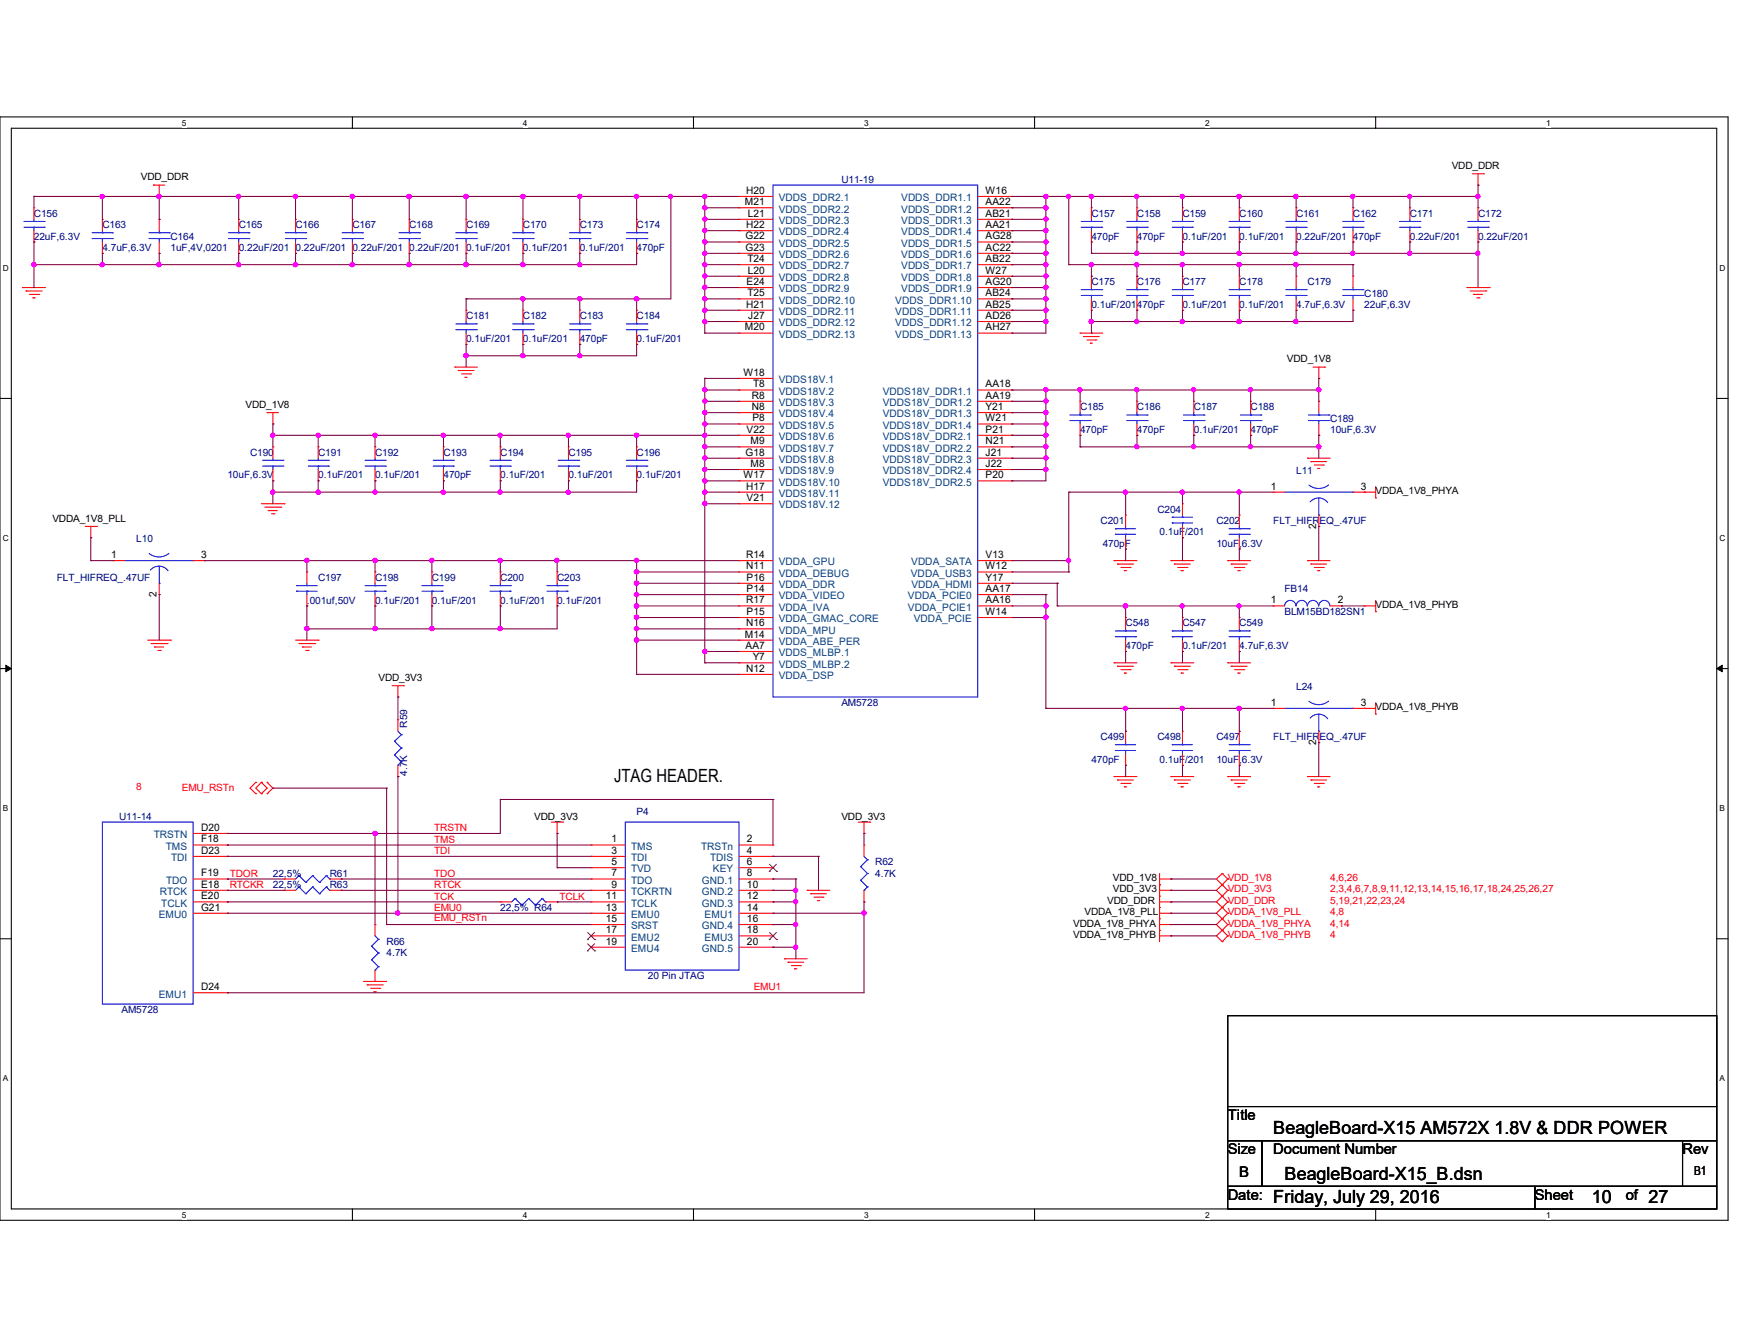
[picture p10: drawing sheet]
<svg xmlns="http://www.w3.org/2000/svg" width="279mm" height="216mm" viewBox="0 0 279 216" stroke-linecap="round" stroke-linejoin="round" font-family="sans-serif">
<defs><g id="words">
<g font-size="2.9">
<text x="98.8" y="125.8">JTAG HEADER.</text>
<text x="204.8" y="182.3">BeagleBoard-X15 AM572X 1.8V &amp; DDR POWER</text>
<text x="206.6" y="189.7">BeagleBoard-X15_B.dsn</text>
<text x="204.8" y="193.3">Friday, July 29, 2016</text>
<text x="256" y="193.3">10</text>
<text x="265.2" y="193.3">27</text>
</g>
<g font-size="2.4">
<text x="197.5" y="180.1">Title</text>
<text x="197.5" y="185.6">Size</text>
<text x="204.8" y="185.6">Document Number</text>
<text x="270.6" y="185.6">Rev</text>
<text x="199.3" y="189.2">B</text>
<text x="197.5" y="192.9">Date:</text>
<text x="246.9" y="192.9">Sheet</text>
<text x="261.5" y="192.9">of</text>
</g>
<text font-size="2" x="272.5" y="188.9">B1</text>
<g font-size="1.7">
<text x="119.8" y="33">M21</text>
<text x="120" y="31.2">H20</text>
<text x="120.3" y="34.8">L21</text>
<text x="158.5" y="31.2">W16</text>
<text x="158.5" y="34.8">AB21</text>
<text x="158.5" y="33">AA22</text>
<text x="119.9" y="38.5">G22</text>
<text x="119.9" y="40.3">G23</text>
<text x="120" y="36.7">H22</text>
<text x="158.5" y="36.7">AA21</text>
<text x="158.5" y="40.3">AC22</text>
<text x="158.5" y="38.5">AG28</text>
<text x="120.1" y="45.8">E24</text>
<text x="120.2" y="42.1">T24</text>
<text x="120.2" y="47.6">T25</text>
<text x="120.3" y="44">L20</text>
<text x="158.5" y="42.1">AB22</text>
<text x="158.5" y="45.8">AG20</text>
<text x="158.5" y="47.6">AB24</text>
<text x="158.5" y="44">W27</text>
<text x="119.8" y="53.1">M20</text>
<text x="120" y="49.4">H21</text>
<text x="120.4" y="51.3">J27</text>
<text x="158.5" y="49.4">AB25</text>
<text x="158.5" y="51.3">AD26</text>
<text x="158.5" y="53.1">AH27</text>
<text x="119.6" y="60.4">W18</text>
<text x="120.9" y="64.1">R8</text>
<text x="120.9" y="65.9">N8</text>
<text x="121.2" y="62.3">T8</text>
<text x="158.5" y="62.3">AA18</text>
<text x="158.5" y="64.1">AA19</text>
<text x="158.5" y="65.9">Y21</text>
<text x="120.1" y="69.6">V22</text>
<text x="120.7" y="71.4">M9</text>
<text x="121" y="67.7">P8</text>
<text x="158.5" y="67.7">W21</text>
<text x="158.5" y="69.6">P21</text>
<text x="158.5" y="71.4">N21</text>
<text x="119.6" y="76.9">W17</text>
<text x="119.9" y="73.2">G18</text>
<text x="120.7" y="75.1">M8</text>
<text x="158.5" y="73.2">J21</text>
<text x="158.5" y="75.1">J22</text>
<text x="158.5" y="76.9">P20</text>
<text x="120" y="78.7">H17</text>
<text x="120.1" y="80.6">V21</text>
<text x="204.4" y="78.7">1</text>
<text x="218.9" y="78.7">3</text>
<text x="17.9" y="89.7">1</text>
<text x="32.3" y="89.7">3</text>
<text x="120" y="89.7">R14</text>
<text x="158.5" y="89.7">V13</text>
<text x="211.7" y="85" transform="rotate(-90 211.7 85)">2</text>
<text x="25.2" y="95.9" transform="rotate(-90 25.2 95.9)">2</text>
<text x="120" y="91.5">N11</text>
<text x="120.1" y="93.3">P16</text>
<text x="120.1" y="95.2">P14</text>
<text x="158.5" y="91.5">W12</text>
<text x="158.5" y="93.3">Y17</text>
<text x="158.5" y="95.2">AA17</text>
<text x="120" y="97">R17</text>
<text x="120" y="100.7">N16</text>
<text x="120.1" y="98.8">P15</text>
<text x="158.5" y="97">AA16</text>
<text x="158.5" y="98.8">W14</text>
<text x="204.4" y="97">1</text>
<text x="215.2" y="97">2</text>
<text x="119.8" y="102.5">M14</text>
<text x="119.9" y="104.3">AA7</text>
<text x="120" y="108">N12</text>
<text x="121.1" y="106.1">Y7</text>
<text x="204.4" y="113.5">1</text>
<text x="218.9" y="113.5">3</text>
<text x="211.7" y="119.7" transform="rotate(-90 211.7 119.7)">2</text>
<text x="32.3" y="137.2">D23</text>
<text x="32.3" y="133.6">D20</text>
<text x="32.3" y="135.4">F18</text>
<text x="98.4" y="137.2">3</text>
<text x="98.4" y="135.4">1</text>
<text x="120.1" y="137.2">4</text>
<text x="120.1" y="135.4">2</text>
<text x="32.3" y="142.7">E18</text>
<text x="32.3" y="140.9">F19</text>
<text x="98.4" y="140.9">7</text>
<text x="98.4" y="139.1">5</text>
<text x="98.4" y="142.7">9</text>
<text x="120.1" y="140.9">8</text>
<text x="120.1" y="142.7">10</text>
<text x="120.1" y="139.1">6</text>
<text x="32.3" y="146.4">G21</text>
<text x="32.3" y="144.6">E20</text>
<text x="97.4" y="148.2">15</text>
<text x="97.4" y="146.4">13</text>
<text x="97.4" y="144.6">11</text>
<text x="120.1" y="144.6">12</text>
<text x="120.1" y="148.2">16</text>
<text x="120.1" y="146.4">14</text>
<text x="97.4" y="150">17</text>
<text x="97.4" y="151.8">19</text>
<text x="120.1" y="151.8">20</text>
<text x="120.1" y="150">18</text>
<text x="32.3" y="159.2">D24</text>
</g>
<g font-size="1.7" fill="#004080">
<text x="125.3" y="32.3">VDDS_DDR2.1</text>
<text x="125.3" y="34.2">VDDS_DDR2.2</text>
<text x="144.9" y="32.3">VDDS_DDR1.1</text>
<text x="144.9" y="34.2">VDDS_DDR1.2</text>
<text x="125.3" y="36">VDDS_DDR2.3</text>
<text x="125.3" y="37.8">VDDS_DDR2.4</text>
<text x="125.3" y="39.7">VDDS_DDR2.5</text>
<text x="125.3" y="41.5">VDDS_DDR2.6</text>
<text x="144.9" y="36">VDDS_DDR1.3</text>
<text x="144.9" y="37.8">VDDS_DDR1.4</text>
<text x="144.9" y="41.5">VDDS_DDR1.6</text>
<text x="144.9" y="39.7">VDDS_DDR1.5</text>
<text x="125.3" y="43.3">VDDS_DDR2.7</text>
<text x="125.3" y="47">VDDS_DDR2.9</text>
<text x="125.3" y="45.2">VDDS_DDR2.8</text>
<text x="144.9" y="43.3">VDDS_DDR1.7</text>
<text x="144.9" y="47">VDDS_DDR1.9</text>
<text x="144.9" y="45.2">VDDS_DDR1.8</text>
<text x="125.3" y="48.8">VDDS_DDR2.10</text>
<text x="125.3" y="52.5">VDDS_DDR2.12</text>
<text x="125.3" y="50.6">VDDS_DDR2.11</text>
<text x="144" y="48.8">VDDS_DDR1.10</text>
<text x="144" y="50.6">VDDS_DDR1.11</text>
<text x="144" y="52.5">VDDS_DDR1.12</text>
<text x="125.3" y="54.3">VDDS_DDR2.13</text>
<text x="144" y="54.3">VDDS_DDR1.13</text>
<text x="125.3" y="61.6">VDDS18V.1</text>
<text x="125.3" y="63.5">VDDS18V.2</text>
<text x="125.3" y="65.3">VDDS18V.3</text>
<text x="142" y="63.5">VDDS18V_DDR1.1</text>
<text x="142" y="65.3">VDDS18V_DDR1.2</text>
<text x="125.3" y="67.1">VDDS18V.4</text>
<text x="125.3" y="68.9">VDDS18V.5</text>
<text x="125.3" y="70.7">VDDS18V.6</text>
<text x="142" y="67.1">VDDS18V_DDR1.3</text>
<text x="142" y="68.9">VDDS18V_DDR1.4</text>
<text x="142" y="70.7">VDDS18V_DDR2.1</text>
<text x="125.3" y="72.6">VDDS18V.7</text>
<text x="125.3" y="74.4">VDDS18V.8</text>
<text x="125.3" y="76.2">VDDS18V.9</text>
<text x="142" y="72.6">VDDS18V_DDR2.2</text>
<text x="142" y="74.4">VDDS18V_DDR2.3</text>
<text x="142" y="76.2">VDDS18V_DDR2.4</text>
<text x="125.3" y="78.1">VDDS18V.10</text>
<text x="125.3" y="79.9">VDDS18V.11</text>
<text x="125.3" y="81.7">VDDS18V.12</text>
<text x="142" y="78.1">VDDS18V_DDR2.5</text>
<text x="125.3" y="90.9">VDDA_GPU</text>
<text x="125.3" y="92.7">VDDA_DEBUG</text>
<text x="125.3" y="94.5">VDDA_DDR</text>
<text x="146.5" y="92.7">VDDA_USB3</text>
<text x="146.6" y="90.9">VDDA_SATA</text>
<text x="146.6" y="94.5">VDDA_HDMI</text>
<text x="125.3" y="96.4">VDDA_VIDEO</text>
<text x="125.3" y="98.2">VDDA_IVA</text>
<text x="125.3" y="100">VDDA_GMAC_CORE</text>
<text x="125.3" y="101.9">VDDA_MPU</text>
<text x="146" y="96.4">VDDA_PCIE0</text>
<text x="146" y="98.2">VDDA_PCIE1</text>
<text x="147" y="100">VDDA_PCIE</text>
<text x="125.3" y="103.7">VDDA_ABE_PER</text>
<text x="125.3" y="105.5">VDDS_MLBP.1</text>
<text x="125.3" y="107.3">VDDS_MLBP.2</text>
<text x="125.3" y="109.2">VDDA_DSP</text>
<text x="24.7" y="134.7">TRSTN</text>
<text x="26.7" y="136.6">TMS</text>
<text x="101.5" y="136.6">TMS</text>
<text x="112.8" y="136.6">TRSTn</text>
<text x="25.7" y="143.9">RTCK</text>
<text x="26.7" y="142.1">TDO</text>
<text x="27.5" y="138.4">TDI</text>
<text x="101.5" y="142.1">TDO</text>
<text x="101.5" y="138.4">TDI</text>
<text x="101.5" y="140.3">TVD</text>
<text x="101.5" y="143.9">TCKRTN</text>
<text x="112.9" y="142.1">GND.1</text>
<text x="112.9" y="143.9">GND.2</text>
<text x="114.2" y="138.4">TDIS</text>
<text x="114.7" y="140.3">KEY</text>
<text x="25.5" y="147.6">EMU0</text>
<text x="25.9" y="145.8">TCLK</text>
<text x="101.5" y="149.4">SRST</text>
<text x="101.5" y="147.6">EMU0</text>
<text x="101.5" y="145.8">TCLK</text>
<text x="112.9" y="145.8">GND.3</text>
<text x="112.9" y="149.4">GND.4</text>
<text x="113.3" y="147.6">EMU1</text>
<text x="101.5" y="151.2">EMU2</text>
<text x="101.5" y="153">EMU4</text>
<text x="112.9" y="153">GND.5</text>
<text x="113.3" y="151.2">EMU3</text>
<text x="25.5" y="160.4">EMU1</text>
</g>
<g font-size="1.6">
<text x="22.6" y="29">VDD_DDR</text>
<text x="233.5" y="27.2">VDD_DDR</text>
<text x="207" y="58.3">VDD_1V8</text>
<text x="39.5" y="65.6">VDD_1V8</text>
<text x="8.4" y="83.9">VDDA_1V8_PLL</text>
<text x="221.3" y="79.5">VDDA_1V8_PHYA</text>
<text x="221.3" y="97.7">VDDA_1V8_PHYB</text>
<text x="60.9" y="109.5">VDD_3V3</text>
<text x="221.3" y="114.2">VDDA_1V8_PHYB</text>
<text x="85.9" y="131.8">VDD_3V3</text>
<text x="135.3" y="131.8">VDD_3V3</text>
<text x="179" y="141.6">VDD_1V8</text>
<text x="179" y="143.5">VDD_3V3</text>
<text x="172.6" y="149">VDDA_1V8_PHYA</text>
<text x="174.5" y="147.2">VDDA_1V8_PLL</text>
<text x="178.1" y="145.3">VDD_DDR</text>
<text x="172.6" y="150.8">VDDA_1V8_PHYB</text>
</g>
<g font-size="1.6" fill="#000080">
<text x="135.3" y="29.4">U11-19</text>
<text x="5.5" y="34.8">C156</text>
<text x="175.6" y="34.8">C157</text>
<text x="182.9" y="34.8">C158</text>
<text x="190.2" y="34.8">C159</text>
<text x="199.3" y="34.8">C160</text>
<text x="208.5" y="34.8">C161</text>
<text x="217.6" y="34.8">C162</text>
<text x="226.8" y="34.8">C171</text>
<text x="237.7" y="34.8">C172</text>
<text x="5.5" y="38.5">22uF,6.3V</text>
<text x="16.5" y="36.7">C163</text>
<text x="16.5" y="40.3">4.7uF,6.3V</text>
<text x="27.4" y="38.5">C164</text>
<text x="27.4" y="40.3">1uF,4V,0201</text>
<text x="38.4" y="36.7">C165</text>
<text x="38.4" y="40.3">0.22uF/201</text>
<text x="47.5" y="36.7">C166</text>
<text x="47.5" y="40.3">0.22uF/201</text>
<text x="56.7" y="36.7">C167</text>
<text x="56.7" y="40.3">0.22uF/201</text>
<text x="65.8" y="36.7">C168</text>
<text x="65.8" y="40.3">0.22uF/201</text>
<text x="75" y="36.7">C169</text>
<text x="75" y="40.3">0.1uF/201</text>
<text x="84.1" y="36.7">C170</text>
<text x="84.1" y="40.3">0.1uF/201</text>
<text x="93.3" y="36.7">C173</text>
<text x="93.3" y="40.3">0.1uF/201</text>
<text x="102.4" y="36.7">C174</text>
<text x="102.4" y="40.3">470pF</text>
<text x="175.6" y="38.5">470pF</text>
<text x="182.9" y="38.5">470pF</text>
<text x="190.2" y="38.5">0.1uF/201</text>
<text x="199.3" y="38.5">0.1uF/201</text>
<text x="208.5" y="38.5">0.22uF/201</text>
<text x="217.6" y="38.5">470pF</text>
<text x="226.8" y="38.5">0.22uF/201</text>
<text x="237.7" y="38.5">0.22uF/201</text>
<text x="175.6" y="45.8">C175</text>
<text x="182.9" y="45.8">C176</text>
<text x="190.2" y="45.8">C177</text>
<text x="199.3" y="45.8">C178</text>
<text x="210.3" y="45.8">C179</text>
<text x="219.5" y="47.7">C180</text>
<text x="75" y="51.3">C181</text>
<text x="84.1" y="51.3">C182</text>
<text x="93.3" y="51.3">C183</text>
<text x="102.4" y="51.3">C184</text>
<text x="175.6" y="49.5">0.1uF/201470pF</text>
<text x="190.2" y="49.5">0.1uF/201</text>
<text x="199.3" y="49.5">0.1uF/201</text>
<text x="208.5" y="49.5">4.7uF,6.3V</text>
<text x="219.5" y="49.5">22uF,6.3V</text>
<text x="75" y="55">0.1uF/201</text>
<text x="84.1" y="55">0.1uF/201</text>
<text x="93.3" y="55">470pF</text>
<text x="102.4" y="55">0.1uF/201</text>
<text x="173.7" y="66">C185</text>
<text x="182.9" y="66">C186</text>
<text x="192" y="66">C187</text>
<text x="201.2" y="66">C188</text>
<text x="173.7" y="69.6">470pF</text>
<text x="182.9" y="69.6">470pF</text>
<text x="192" y="69.6">0.1uF/201</text>
<text x="201.2" y="69.6">470pF</text>
<text x="213.9" y="67.8">C189</text>
<text x="213.9" y="69.6">10uF,6.3V</text>
<text x="36.6" y="76.9">10uF,6.3V</text>
<text x="40.2" y="73.3">C190</text>
<text x="51.2" y="73.3">C191</text>
<text x="51.2" y="76.9">0.1uF/201</text>
<text x="60.3" y="73.3">C192</text>
<text x="60.3" y="76.9">0.1uF/201</text>
<text x="71.3" y="73.3">C193</text>
<text x="71.3" y="76.9">470pF</text>
<text x="80.5" y="73.3">C194</text>
<text x="80.5" y="76.9">0.1uF/201</text>
<text x="91.4" y="73.3">C195</text>
<text x="91.4" y="76.9">0.1uF/201</text>
<text x="102.4" y="73.3">C196</text>
<text x="102.4" y="76.9">0.1uF/201</text>
<text x="208.5" y="76.2">L11</text>
<text x="186.2" y="82.4">C204</text>
<text x="21.9" y="87.2">L10</text>
<text x="177" y="84.2">C201</text>
<text x="177.4" y="87.9">470pF</text>
<text x="186.5" y="86.1">0.1uF/201</text>
<text x="195.7" y="84.2">C202</text>
<text x="195.7" y="87.9">10uF,6.3V</text>
<text x="204.8" y="84.2">FLT_HIFREQ_.47UF</text>
<text x="9.1" y="93.4">FLT_HIFREQ_.47UF</text>
<text x="51.2" y="93.4">C197</text>
<text x="60.3" y="93.4">C198</text>
<text x="69.5" y="93.4">C199</text>
<text x="80.5" y="93.4">C200</text>
<text x="89.6" y="93.4">C203</text>
<text x="206.6" y="95.2">FB14</text>
<text x="49.4" y="97">.001uf,50V</text>
<text x="60.3" y="97">0.1uF/201</text>
<text x="69.5" y="97">0.1uF/201</text>
<text x="80.5" y="97">0.1uF/201</text>
<text x="89.6" y="97">0.1uF/201</text>
<text x="181.1" y="100.7">C548</text>
<text x="190.2" y="100.7">C547</text>
<text x="199.3" y="100.7">C549</text>
<text x="206.6" y="98.8">BLM15BD182SN1</text>
<text x="181.1" y="104.4">470pF</text>
<text x="190.2" y="104.4">0.1uF/201</text>
<text x="199.3" y="104.4">4.7uF,6.3V</text>
<text x="135.3" y="113.5">AM5728</text>
<text x="208.5" y="111">L24</text>
<text x="65.5" y="117" transform="rotate(-90 65.5 117)">R59</text>
<text x="177" y="119">C499</text>
<text x="186.2" y="119">C498</text>
<text x="195.7" y="119">C497</text>
<text x="204.8" y="119">FLT_HIFREQ_.47UF</text>
<text x="65.5" y="124.7" transform="rotate(-90 65.5 124.7)">4.7K</text>
<text x="175.6" y="122.6">470pF</text>
<text x="186.5" y="122.6">0.1uF/201</text>
<text x="195.7" y="122.6">10uF,6.3V</text>
<text x="19.2" y="131.8">U11-14</text>
<text x="102.4" y="131.1">P4</text>
<text x="43.9" y="140.9">22,5%</text>
<text x="43.9" y="142.8">22,5%</text>
<text x="53" y="140.9">R61</text>
<text x="53" y="142.8">R63</text>
<text x="140.8" y="139.1">R62</text>
<text x="140.8" y="140.9">4.7K</text>
<text x="80.5" y="146.4">22,5% R64</text>
<text x="62.2" y="151.9">R66</text>
<text x="62.2" y="153.7">4.7K</text>
<text x="104.2" y="157.4">20 Pin JTAG</text>
<text x="19.6" y="162.9">AM5728</text>
</g>
<g font-size="1.6" fill="#f00">
<text x="21.9" y="127">8</text>
<text x="29.3" y="127.2">EMU_RSTn</text>
<text x="69.8" y="135.5">TMS</text>
<text x="69.8" y="137.3">TDI</text>
<text x="69.8" y="133.6">TRSTN</text>
<text x="37" y="140.9">TDOR</text>
<text x="37" y="142.8">RTCKR</text>
<text x="69.8" y="142.8">RTCK</text>
<text x="69.8" y="140.9">TDO</text>
<text x="197.5" y="141.6">VDD_1V8</text>
<text x="197.5" y="143.5">VDD_3V3</text>
<text x="213.9" y="141.6">4,6,26</text>
<text x="213.9" y="143.5">2,3,4,6,7,8,9,11,12,13,14,15,16,17,18,24,25,26,27</text>
<text x="69.8" y="146.4">EMU0</text>
<text x="69.8" y="144.6">TCK</text>
<text x="69.8" y="148">EMU_RSTn</text>
<text x="90" y="144.6">TCLK</text>
<text x="197.5" y="145.3">VDD_DDR</text>
<text x="197.5" y="147.2">VDDA_1V8_PLL</text>
<text x="197.5" y="149">VDDA_1V8_PHYA</text>
<text x="213.9" y="145.3">5,19,21,22,23,24</text>
<text x="213.9" y="147.2">4,8</text>
<text x="213.9" y="149">4,14</text>
<text x="197.5" y="150.8">VDDA_1V8_PHYB</text>
<text x="213.9" y="150.8">4</text>
<text x="121.2" y="159.2">EMU1</text>
</g>
<g font-size="1.3">
<text x="29.3" y="20.2">5</text>
<text x="84.1" y="20.2">4</text>
<text x="139" y="20.2">3</text>
<text x="193.8" y="20.2">2</text>
<text x="248.7" y="20.2">1</text>
<text x=".5" y="43.5">D</text>
<text x="276.6" y="43.5">D</text>
<text x=".5" y="87">C</text>
<text x="276.6" y="87">C</text>
<text x=".5" y="130.4">B</text>
<text x="276.6" y="130.4">B</text>
<text x=".5" y="173.8">A</text>
<text x="276.6" y="173.8">A</text>
<text x="29.3" y="195.7">5</text>
<text x="84.1" y="195.7">4</text>
<text x="139" y="195.7">3</text>
<text x="193.8" y="195.7">2</text>
<text x="248.7" y="195.7">1</text>
</g>
</g></defs>
<path d="M0 18.8h278v177.4h-278zM1.8 20.6h274.3v173.8h-274.3z" fill="none" stroke="#000" stroke-width=".17"/>
<g fill="#fff">
<path d="M29.3 19h.7v1.5h-.7z"/>
<path d="M29.3 194.6h.7v1.4h-.7z"/>
</g>
<path d="M56.7 18.8v1.8M56.7 194.4v1.8" fill="none" stroke="#000" stroke-width=".17"/>
<g fill="#fff">
<path d="M84.1 19h.7v1.5h-.7z"/>
<path d="M84.1 194.6h.7v1.4h-.7z"/>
</g>
<path d="M111.5 18.8v1.8M111.5 194.4v1.8" fill="none" stroke="#000" stroke-width=".17"/>
<g fill="#fff">
<path d="M139 19h.7v1.5h-.7z"/>
<path d="M139 194.6h.7v1.4h-.7z"/>
</g>
<path d="M166.4 18.8v1.8M166.4 194.4v1.8" fill="none" stroke="#000" stroke-width=".17"/>
<g fill="#fff">
<path d="M193.8 19h.8v1.5h-.8z"/>
<path d="M193.8 194.6h.8v1.4h-.8z"/>
</g>
<path d="M221.3 18.8v1.8M221.3 194.4v1.8" fill="none" stroke="#000" stroke-width=".17"/>
<g fill="#fff">
<path d="M248.7 19h.7v1.5h-.7z"/>
<path d="M248.7 194.6h.7v1.4h-.7z"/>
<path d="M.5 42.3h.9v1.5h-.9z"/>
<path d="M276.6 42.3h.9v1.5h-.9z"/>
<path d="M.5 85.8h.9v1.4h-.9z"/>
<path d="M276.6 85.8h.9v1.4h-.9z"/>
</g>
<path d="M0 64.1h1.8M276.1 64.1h1.9" fill="none" stroke="#000" stroke-width=".17"/>
<g fill="#fff">
<path d="M.5 129.2h.8v1.5h-.8z"/>
<path d="M276.6 129.2h.9v1.5h-.9z"/>
</g>
<path d="M0 107.5h1.8M276.1 107.5h1.9" fill="none" stroke="#000" stroke-width=".17"/>
<path d="M.9 106.9l.9 .6-.9 .5zM276.1 107.5l.9-.6v1.1z" fill="#000" stroke="#000" stroke-width=".16"/>
<g fill="#fff">
<path d="M.5 172.6h.8v1.5h-.8z"/>
<path d="M276.6 172.6h.9v1.5h-.9z"/>
</g>
<path d="M0 150.9h1.8M276.1 150.9h1.9M197.5 163.3h78.6v14.6h-78.6zM197.5 177.9h78.6v5.5h-78.6zM197.5 183.4h5.5v7.3h-5.5zM197.5 190.7h49.4v3.7h-49.4zM203 183.4h67.6v7.3h-67.6zM246.9 190.7h29.2v3.7h-29.2zM270.6 183.4h5.5v7.3h-5.5z" fill="none" stroke="#000" stroke-width=".17"/>
<g fill="none" stroke="#f00" stroke-width=".17">
<path d="M5.5 33.4h.1M5.5 38.9h.1M5.5 33.4v1.9M5.5 37.1v1.8M16.5 35.3h.1M16.5 35.3v1.8M16.5 38.9v1.8M24.7 29.8h.1M24.7 29.8h1.8M25.6 31.6h.1M25.6 35.3h.1M25.6 29.8v1.8"/>
<path d="M25.6 35.3v1.8M25.6 38.9v1.8M38.4 35.3h.1M38.4 35.3v1.8M38.4 38.9v1.8M47.5 35.3h.1M47.5 35.3v1.8M47.5 38.9v1.8M56.7 35.3h.1M56.7 35.3v1.8M56.7 38.9v1.8M65.8 35.3h.1"/>
<path d="M65.8 35.3v1.8M65.8 38.9v1.8M75 35.3h.1M75 35.3v1.8M75 38.9v1.8M84.1 35.3h.1M84.1 35.3v1.8M84.1 38.9v1.8M93.3 35.3h.1M93.3 35.3v1.8M93.3 38.9v1.8M102.4 35.3h.1"/>
<path d="M102.4 35.3v1.8M102.4 38.9v1.8M118.9 31.6h.1M118.9 33.4h.1M118.9 35.3h.1M118.9 37.1h.1M118.9 38.9h.1M118.9 31.6h5.4M118.9 33.4h5.4M118.9 35.3h5.4M118.9 37.1h5.4M118.9 38.9h5.4"/>
<path d="M157.3 31.6h5.5M157.3 33.4h5.5M157.3 35.3h5.5M157.3 37.1h5.5M157.3 38.9h5.5M162.8 31.6h.1M162.8 35.3h.1M162.8 37.1h.1M162.8 38.9h.1M162.8 33.4h.1M175.6 33.4h.1M175.6 38.9h.1"/>
<path d="M175.6 33.4v1.9M175.6 37.1v1.8M182.9 33.4h.1M182.9 38.9h.1M182.9 33.4v1.9M182.9 37.1v1.8M190.2 33.4h.1M190.2 38.9h.1M190.2 33.4v1.9M190.2 37.1v1.8M199.3 33.4h.1M199.3 38.9h.1"/>
<path d="M199.3 33.4v1.9M199.3 37.1v1.8M208.5 33.4h.1M208.5 38.9h.1M208.5 33.4v1.9M208.5 37.1v1.8M217.6 33.4h.1M217.6 38.9h.1M217.6 33.4v1.9M217.6 37.1v1.8M226.8 33.4h.1M226.8 38.9h.1"/>
<path d="M226.8 33.4v1.9M226.8 37.1v1.8M236.8 27.9h1.8M237.7 29.8h.1M237.7 33.4h.1M237.7 38.9h.1M237.7 27.9v1.9M237.7 33.4v1.9M237.7 37.1v1.8M238.6 27.9h.1M3.6 46.2h.1M3.6 46.2h3.7"/>
<path d="M4.2 46.8h.1M4.2 46.8h2.6M4.7 47.3h1.5M5.3 47.9h.1M5.3 47.9h.4M6.2 47.3h.1M16.5 40.7h.1M25.6 40.7h.1M38.4 40.7h.1M47.5 40.7h.1M56.7 40.7h.1M65.8 40.7h.1"/>
<path d="M73.2 59h.1M73.2 59h3.6M73.7 59.6h.1M73.7 59.6h2.5M75 49.9h.1M75 55.4h.1M75 40.7h.1M75 49.9v1.8M75 53.6v1.8M84.1 40.7h.1M84.1 49.9h.1M84.1 55.4h.1"/>
<path d="M84.1 49.9v1.8M84.1 53.6v1.8M93.3 49.9h.1M93.3 55.4h.1M93.3 40.7h.1M93.3 49.9v1.8M93.3 53.6v1.8M102.4 49.9h.1M102.4 55.4h.1M102.4 40.7h.1M102.4 49.9v1.8M102.4 53.6v1.8"/>
<path d="M118.9 40.7h.1M118.9 42.5h.1M118.9 46.2h.1M118.9 48h.1M118.9 51.7h.1M118.9 44.4h.1M118.9 49.9h.1M118.9 53.6h.1M118.9 46.2h5.4M118.9 53.6h5.4M118.9 40.7h5.4M118.9 42.5h5.4"/>
<path d="M118.9 48h5.4M118.9 51.7h5.4M118.9 49.9h5.4M118.9 44.4h5.4M157.3 46.2h5.5M157.3 53.6h5.5M157.3 40.7h5.5M157.3 42.5h5.5M157.3 48h5.5M157.3 51.7h5.5M157.3 49.9h5.5M157.3 44.4h5.5"/>
<path d="M162.8 40.7h.1M162.8 42.5h.1M162.8 46.2h.1M162.8 48h.1M162.8 49.9h.1M162.8 51.7h.1M162.8 53.6h.1M162.8 44.4h.1M173.7 53.6h.1M173.7 53.6h3.7M174.3 54.1h.1M174.3 54.1h2.5"/>
<path d="M174.8 54.7h1.5M175.4 55.2h.1M175.4 55.2h.3M175.6 44.4h.1M175.6 49.9h.1M175.6 44.4v1.8M175.6 48v1.9M176.3 54.7h.1M182.9 44.4h.1M182.9 49.9h.1M182.9 44.4v1.8M182.9 48v1.9"/>
<path d="M190.2 44.4h.1M190.2 49.9h.1M190.2 44.4v1.8M190.2 48v1.9M199.3 44.4h.1M199.3 49.9h.1M199.3 44.4v1.8M199.3 48v1.9M208.5 44.4h.1M208.5 49.9h.1M208.5 44.4v1.8M208.5 48v1.9"/>
<path d="M211.2 59h1.9M212.1 59v1.8M213.1 59h.1M217.6 44.4h.1M217.6 49.9h.1M217.6 44.4v1.8M217.6 48v1.9M235.9 46.2h3.7M236.5 46.8h2.5M237 47.3h.1M237 47.3h1.5M237.5 47.9h.4"/>
<path d="M237.9 47.9h.1M239 46.8h.1M239.6 46.2h.1M43 66.3h.1M43 66.3h1.8M43.9 68.2h.1M43.9 71.8h.1M43.9 77.3h.1M43.9 66.3v1.9M43.9 71.8v1.9M43.9 75.5v1.8M51.2 71.8h.1"/>
<path d="M51.2 77.3h.1M51.2 71.8v1.9M51.2 75.5v1.8M60.3 71.8h.1M60.3 77.3h.1M60.3 71.8v1.9M60.3 75.5v1.8M71.3 71.8h.1M71.3 77.3h.1M71.3 71.8v1.9M71.3 75.5v1.8M74.3 60.1h1.4"/>
<path d="M74.8 60.7h.1M74.8 60.7h.3M75.7 60.1h.1M80.5 71.8h.1M80.5 77.3h.1M80.5 71.8v1.9M80.5 75.5v1.8M91.4 71.8h.1M91.4 77.3h.1M91.4 71.8v1.9M91.4 75.5v1.8M102.4 71.8h.1"/>
<path d="M102.4 77.3h.1M102.4 71.8v1.9M102.4 75.5v1.8M118.9 60.8h.1M118.9 62.7h.1M118.9 64.5h.1M118.9 66.3h.1M118.9 68.2h.1M118.9 70h.1M118.9 71.8h.1M118.9 73.7h.1M118.9 75.5h.1"/>
<path d="M118.9 77.3h.1M118.9 79.1h.1M118.9 73.7h5.4M118.9 66.3h5.4M118.9 79.1h5.4M118.9 60.8h5.4M118.9 62.7h5.4M118.9 64.5h5.4M118.9 68.2h5.4M118.9 70h5.4M118.9 71.8h5.4M118.9 75.5h5.4"/>
<path d="M118.9 77.3h5.4M157.3 73.7h5.5M157.3 66.3h5.5M157.3 62.7h5.5M157.3 64.5h5.5M157.3 68.2h5.5M157.3 70h5.5M157.3 71.8h5.5M157.3 75.5h5.5M157.3 77.3h5.5M162.8 62.7h.1M162.8 64.5h.1"/>
<path d="M162.8 66.3h.1M162.8 68.2h.1M162.8 70h.1M162.8 71.8h.1M162.8 73.7h.1M162.8 75.5h.1M162.8 77.3h.1M173.7 64.5h.1M173.7 70h.1M173.7 64.5v1.8M173.7 68.2v1.8M182.9 64.5h.1"/>
<path d="M182.9 70h.1M182.9 64.5v1.8M182.9 68.2v1.8M192 64.5h.1M192 70h.1M192 64.5v1.8M192 68.2v1.8M201.2 64.5h.1M201.2 70h.1M201.2 64.5v1.8M201.2 68.2v1.8M204.8 79.1h.1"/>
<path d="M204.8 79.1h1.8M210.3 73.7h.1M210.3 73.7h3.7M210.9 74.2h.1M210.9 74.2h2.5M211.4 74.8h1.5M212 75.3h.1M212 75.3h.3M212.1 60.8h.1M212.1 64.5h.1M212.1 70h.1M212.1 64.5v1.8"/>
<path d="M212.1 68.2v1.8M212.9 74.8h.1M217.6 79.1h3.7M219.5 79.1h.1M221.3 78.2v1.9M13.7 84.6h1.8M14.6 86.4h.1M14.6 84.6v1.8M15.5 84.6h.1M18.3 90.1h.1M18.3 90.1h1.8M25.6 95.6h.1"/>
<path d="M25.6 93.8v1.8M31.1 90.1h1.8M32.9 90.1h.1M42 81h3.7M42.6 81.5h2.6M43.1 82.1h.1M43.1 82.1h1.5M43.7 82.6h.4M44.1 82.6h.1M45.2 81.5h.1M45.7 81h.1M49.4 91.9h.1"/>
<path d="M49.4 97.4h.1M49.4 91.9v1.9M49.4 95.6v1.8M60.3 91.9h.1M60.3 97.4h.1M60.3 91.9v1.9M60.3 95.6v1.8M69.5 91.9h.1M69.5 97.4h.1M69.5 91.9v1.9M69.5 95.6v1.8M80.5 91.9h.1"/>
<path d="M80.5 97.4h.1M80.5 91.9v1.9M80.5 95.6v1.8M89.6 91.9h.1M89.6 97.4h.1M89.6 91.9v1.9M89.6 95.6v1.8M118.9 81h.1M118.9 90.1h.1M118.9 91.9h.1M118.9 93.8h.1M118.9 95.6h.1"/>
<path d="M118.9 97.4h.1M118.9 99.3h.1M118.9 81h5.4M118.9 90.1h5.4M118.9 97.4h5.4M118.9 91.9h5.4M118.9 93.8h5.4M118.9 95.6h5.4M118.9 99.3h5.4M157.3 90.1h5.5M157.3 97.4h5.5M157.3 91.9h5.5"/>
<path d="M157.3 93.8h5.5M157.3 95.6h5.5M157.3 99.3h5.5M162.8 90.1h.1M162.8 91.9h.1M162.8 93.8h.1M162.8 95.6h.1M162.8 97.4h.1M162.8 99.3h.1M179.2 90.1h.1M179.2 90.1h3.7M179.7 90.7h.1"/>
<path d="M179.7 90.7h2.6M180.3 91.2h1.5M180.8 91.7h.1M180.8 91.7h.4M181.1 99.3h.1M181.1 82.8h.1M181.1 88.3h.1M181.1 82.8v1.8M181.1 86.4v1.9M181.1 99.3v1.8M181.8 91.2h.1M188.3 90.1h.1"/>
<path d="M188.3 90.1h3.7M188.9 90.7h.1M188.9 90.7h2.6M189.4 91.2h1.5M190 91.7h.1M190 91.7h.4M190.2 81h.1M190.2 86.4h.1M190.2 99.3h.1M190.2 81v1.8M190.2 84.6v1.8M190.2 99.3v1.8"/>
<path d="M190.9 91.2h.1M197.5 90.1h.1M197.5 90.1h3.7M198 90.7h.1M198 90.7h2.6M198.6 91.2h1.5M199.1 91.7h.1M199.1 91.7h.4M199.3 82.8h.1M199.3 88.3h.1M199.3 99.3h.1M199.3 82.8v1.8"/>
<path d="M199.3 86.4v1.9M199.3 99.3v1.8M200.1 91.2h.1M204.8 97.4h.1M204.8 97.4h1.8M210.3 90.1h.1M210.3 90.1h3.7M210.9 90.7h.1M210.9 90.7h2.5M211.4 91.2h1.5M212 91.7h.1M212 91.7h.3"/>
<path d="M212.1 84.6h.1M212.1 82.8v1.8M212.9 91.2h.1M214 97.4h1.8M215.8 97.4h.1M219.5 97.4h.1M219.5 97.4h1.8M221.3 80.1h.1M221.3 98.3h.1M221.3 96.5v1.8M23.7 102.9h3.7M24.3 103.5h2.6"/>
<path d="M24.8 104h.1M24.8 104h1.5M25.4 104.6h.4M25.8 104.6h.1M26.9 103.5h.1M27.4 102.9h.1M47.5 102.9h3.7M48.1 103.5h2.5M48.6 104h.1M48.6 104h1.5M49.2 104.6h.4M49.6 104.6h.1"/>
<path d="M50.6 103.5h.1M51.2 102.9h.1M63.1 110.2h1.8M64 112.1h.1M64 115.7h.1M64 110.2v1.9M64 115.7v1.9M64.9 110.2h.1M118.9 108.4h.1M118.9 101.1h.1M118.9 102.9h.1M118.9 104.7h.1"/>
<path d="M118.9 106.6h.1M118.9 102.9h5.4M118.9 106.6h5.4M118.9 108.4h5.4M118.9 101.1h5.4M118.9 104.7h5.4M179.2 106.6h.1M179.2 106.6h3.7M179.7 107.1h.1M179.7 107.1h2.6M180.3 107.7h1.5M180.8 108.2h.1"/>
<path d="M180.8 108.2h.4M181.1 104.7h.1M181.1 117.6h.1M181.1 102.9v1.8M181.1 117.6v1.8M181.8 107.7h.1M188.3 106.6h.1M188.3 106.6h3.7M188.9 107.1h.1M188.9 107.1h2.6M189.4 107.7h1.5M190 108.2h.1"/>
<path d="M190 108.2h.4M190.2 117.6h.1M190.2 104.7h.1M190.2 102.9v1.8M190.2 117.6v1.8M190.9 107.7h.1M197.5 106.6h.1M197.5 106.6h3.7M198 107.1h.1M198 107.1h2.6M198.6 107.7h1.5M199.1 108.2h.1"/>
<path d="M199.1 108.2h.4M199.3 117.6h.1M199.3 104.7h.1M199.3 102.9v1.8M199.3 117.6v1.8M200.1 107.7h.1M204.8 113.9h.1M204.8 113.9h1.8M212.1 119.4h.1M212.1 117.6v1.8M217.6 113.9h3.7M219.5 113.9h.1"/>
<path d="M221.3 114.8h.1M221.3 113v1.8M31.1 137.7h5.5M31.1 134h5.5M31.1 135.8h5.5M36.6 137.7h.1M36.6 134h.1M36.6 135.8h.1M41.1 125.8h.1M41.1 127.6h.1M41.1 125.8l-.9 .9 .9 .9M42 127.6h.1"/>
<path d="M42 125.8h.1M42 125.8l-.9 .9 .9 .9M42 125.8l1 .9-1 .9M43 125.8h.1M43 127.6h.1M43 125.8l.9 .9-.9 .9M64 124.8h.1M64 123v1.8M88.7 132.2h1.8M89.6 134h.1M89.6 132.2v1.8M90.5 132.2h.1"/>
<path d="M95.1 137.7h.1M95.1 135.8h.1M95.1 139.5h.1M95.1 137.7h5.5M95.1 135.8h5.5M95.1 139.5h5.5M118.9 137.7h5.4M118.9 135.8h5.4M118.9 139.5h5.4M124.3 139.5h.1M124.3 137.7h.1M124.3 135.8h.1"/>
<path d="M138 132.2h1.9M139 134h.1M139 135.8h.1M139 132.2v1.8M139 135.8v1.9M139.9 132.2h.1M179.2 124.8h.1M179.2 124.8h3.7M179.7 125.4h.1M179.7 125.4h2.6M180.3 125.9h1.5M180.8 126.5h.1"/>
<path d="M180.8 126.5h.4M181.1 123h.1M181.1 121.2v1.8M181.8 125.9h.1M188.3 124.8h.1M188.3 124.8h3.7M188.9 125.4h.1M188.9 125.4h2.6M189.4 125.9h1.5M190 126.5h.1M190 126.5h.4M190.2 123h.1"/>
<path d="M190.2 121.2v1.8M190.9 125.9h.1M197.5 124.8h.1M197.5 124.8h3.7M198 125.4h.1M198 125.4h2.6M198.6 125.9h1.5M199.1 126.5h.1M199.1 126.5h.4M199.3 123h.1M199.3 121.2v1.8M200.1 125.9h.1"/>
<path d="M210.3 124.8h.1M210.3 124.8h3.7M210.9 125.4h.1M210.9 125.4h2.5M211.4 125.9h1.5M212 126.5h.1M212 126.5h.3M212.9 125.9h.1M31.1 141.3h5.5M31.1 143.1h5.5M31.1 145h5.5M31.1 146.8h5.5"/>
<path d="M31.1 159.6h5.5M36.6 159.6h.1M36.6 146.8h.1M36.6 143.1h.1M36.6 145h.1M36.6 141.3h.1M45.7 141.3h.1M45.7 143.1h.1M45.7 141.3h1.8M45.7 143.1h1.8M53 141.3h1.9M53 143.1h1.9"/>
<path d="M54.9 141.3h.1M54.9 143.1h.1M58.5 157.8h.1M58.5 157.8h3.7M59.1 158.3h.1M59.1 158.3h2.5M59.6 158.9h1.5M60.2 159.4h.1M60.2 159.4h.3M60.3 148.6h.1M60.3 157.8h.1M60.3 148.6v1.9"/>
<path d="M60.3 156v1.8M61.1 158.9h.1M80.5 145h.1M80.5 145h1.8M87.8 145h1.8M89.6 145h.1M95.1 148.6h.1M95.1 146.8h.1M95.1 150.5h.1M95.1 145h.1M95.1 152.3h.1M95.1 141.3h.1"/>
<path d="M95.1 143.1h.1M95.1 141.3h5.5M95.1 143.1h5.5M95.1 145h5.5M95.1 146.8h5.5M95.1 148.6h5.5M95.1 150.5h5.5M95.1 152.3h5.5M118.9 141.3h5.4M118.9 143.1h5.4M118.9 145h5.4M118.9 146.8h5.4"/>
<path d="M118.9 148.6h5.4M118.9 150.5h5.4M118.9 152.3h5.4M124.3 141.3h.1M124.3 143.1h.1M124.3 145h.1M124.3 148.6h.1M124.3 152.3h.1M124.3 146.8h.1M124.3 150.5h.1M126.2 154.1h.1M126.2 154.1h3.6"/>
<path d="M126.7 154.7h.1M126.7 154.7h2.6M127.3 155.2h1.4M127.8 155.7h.1M127.8 155.7h.4M128.7 155.2h.1M129.8 143.1h.1M129.8 143.1h3.7M130.4 143.7h.1M130.4 143.7h2.5M130.9 144.2h1.5M131.5 144.8h.1"/>
<path d="M131.5 144.8h.4M132.4 144.2h.1M139 145h.1M139 143.1v1.9M186.5 142.2h.1M186.5 144.1h.1M186.5 145.9h.1M186.5 147.7h.1M186.5 149.6h.1M186.5 141.3h1.8M186.5 140.4v11M186.5 143.1h1.8"/>
<path d="M186.5 145h1.8M186.5 146.8h1.8M186.5 148.6h1.8M186.5 150.5h1.8M188.3 141.3h.1M188.3 143.1h.1M188.3 145h.1M188.3 146.8h.1M188.3 148.6h.1M188.3 150.5h.1M196.6 140.4h.1M196.6 142.2h.1"/>
<path d="M196.6 144.1h.1M196.6 145.9h.1M196.6 147.7h.1M196.6 149.6h.1M196.6 151.4h.1M196.6 140.4l-.9 .9 1.8 1.8M196.6 140.4l.9 .9M196.6 142.2l-.9 .9 .9 1M196.6 144.1l-.9 .9 .9 .9M196.6 144.1l.9 .9M196.6 145.9l.9 .9M196.6 147.7l.9 .9"/>
<path d="M196.6 149.6l-.9 .9 .9 .9M196.6 149.6l.9 .9M197.5 141.3h.1M197.5 143.1h.1M197.5 145h.1M197.5 146.8h.1M197.5 148.6h.1M197.5 150.5h.1M197.5 141.3l-.9 .9M197.5 143.1l-.9 1M197.5 145l-1.8 1.8 .9 .9M197.5 146.8l-1.8 1.8 .9 1"/>
<path d="M197.5 148.6l-.9 1M197.5 150.5l-.9 .9"/>
</g>
<g fill="none" stroke="#00f" stroke-width=".17">
<path d="M3.9 36.5h3.2M3.9 35.6h3.2M5.5 35.6h.1M5.5 36.5h.1M5.5 35.3v.3M5.5 36.5v.6M7.1 36.5h.1M7.1 35.6h.1M14.8 38.4h3.3M14.8 37.4h3.3M16.5 37.4h.1M16.5 38.4h.1"/>
<path d="M16.5 37.1v.3M16.5 38.4v.5M18.1 38.4h.1M18.1 37.4h.1M24 38.4h3.2M24 37.4h3.2M25.6 37.4h.1M25.6 38.4h.1M25.6 37.1v.3M25.6 38.4v.5M27.2 38.4h.1M27.2 37.4h.1"/>
<path d="M36.7 38.4h3.3M36.7 37.4h3.3M38.4 37.4h.1M38.4 38.4h.1M38.4 37.1v.3M38.4 38.4v.5M40 38.4h.1M40 37.4h.1M45.9 38.4h3.3M45.9 37.4h3.3M47.5 37.4h.1M47.5 38.4h.1"/>
<path d="M47.5 37.1v.3M47.5 38.4v.5M49.2 38.4h.1M49.2 37.4h.1M55 38.4h3.3M55 37.4h3.3M56.7 37.4h.1M56.7 38.4h.1M56.7 37.1v.3M56.7 38.4v.5M58.3 38.4h.1M58.3 37.4h.1"/>
<path d="M64.2 38.4h3.3M64.2 37.4h3.3M65.8 37.4h.1M65.8 38.4h.1M65.8 37.1v.3M65.8 38.4v.5M67.5 38.4h.1M67.5 37.4h.1M73.3 38.4h3.3M73.3 37.4h3.3M75 37.4h.1M75 38.4h.1"/>
<path d="M75 37.1v.3M75 38.4v.5M76.6 38.4h.1M76.6 37.4h.1M82.5 38.4h3.3M82.5 37.4h3.3M84.1 37.4h.1M84.1 38.4h.1M84.1 37.1v.3M84.1 38.4v.5M85.8 38.4h.1M85.8 37.4h.1"/>
<path d="M91.6 38.4h3.3M91.6 37.4h3.3M93.3 37.4h.1M93.3 38.4h.1M93.3 37.1v.3M93.3 38.4v.5M94.9 38.4h.1M94.9 37.4h.1M100.8 38.4h3.3M100.8 37.4h3.3M102.4 37.4h.1M102.4 38.4h.1"/>
<path d="M102.4 37.1v.3M102.4 38.4v.5M104.1 38.4h.1M104.1 37.4h.1M124.3 29.8h33v82.3h-33zM173.9 36.5h3.3M173.9 35.6h3.3M175.6 35.6h.1M175.6 36.5h.1M175.6 35.3v.3M175.6 36.5v.6M177.2 36.5h.1"/>
<path d="M177.2 35.6h.1M181.2 36.5h3.3M181.2 35.6h3.3M182.9 35.6h.1M182.9 36.5h.1M182.9 35.3v.3M182.9 36.5v.6M184.5 36.5h.1M184.5 35.6h.1M188.6 36.5h3.2M188.6 35.6h3.2M190.2 35.6h.1"/>
<path d="M190.2 36.5h.1M190.2 35.3v.3M190.2 36.5v.6M191.8 36.5h.1M191.8 35.6h.1M197.7 36.5h3.3M197.7 35.6h3.3M199.3 35.6h.1M199.3 36.5h.1M199.3 35.3v.3M199.3 36.5v.6M201 36.5h.1"/>
<path d="M201 35.6h.1M206.8 36.5h3.3M206.8 35.6h3.3M208.5 35.6h.1M208.5 36.5h.1M208.5 35.3v.3M208.5 36.5v.6M210.1 36.5h.1M210.1 35.6h.1M216 36.5h3.2M216 35.6h3.2M217.6 35.6h.1"/>
<path d="M217.6 36.5h.1M217.6 35.3v.3M217.6 36.5v.6M219.2 36.5h.1M219.2 35.6h.1M225.1 36.5h3.3M225.1 35.6h3.3M226.8 35.6h.1M226.8 36.5h.1M226.8 35.3v.3M226.8 36.5v.6M228.4 36.5h.1"/>
<path d="M228.4 35.6h.1M236.1 36.5h3.3M236.1 35.6h3.3M237.7 35.6h.1M237.7 36.5h.1M237.7 35.3v.3M237.7 36.5v.6M239.4 36.5h.1M239.4 35.6h.1M73.3 53h3.3M73.3 52.1h3.3M75 52.1h.1"/>
<path d="M75 53h.1M75 51.7v.4M75 53v.6M76.6 53h.1M76.6 52.1h.1M82.5 53h3.3M82.5 52.1h3.3M84.1 52.1h.1M84.1 53h.1M84.1 51.7v.4M84.1 53v.6M85.8 53h.1"/>
<path d="M85.8 52.1h.1M91.6 53h3.3M91.6 52.1h3.3M93.3 52.1h.1M93.3 53h.1M93.3 51.7v.4M93.3 53v.6M94.9 53h.1M94.9 52.1h.1M100.8 53h3.3M100.8 52.1h3.3M102.4 52.1h.1"/>
<path d="M102.4 53h.1M102.4 51.7v.4M102.4 53v.6M104.1 53h.1M104.1 52.1h.1M173.9 47.5h3.3M173.9 46.6h3.3M175.6 46.6h.1M175.6 47.5h.1M175.6 46.2v.4M175.6 47.5v.5M177.2 47.5h.1"/>
<path d="M177.2 46.6h.1M181.2 47.5h3.3M181.2 46.6h3.3M182.9 46.6h.1M182.9 47.5h.1M182.9 46.2v.4M182.9 47.5v.5M184.5 47.5h.1M184.5 46.6h.1M188.6 47.5h3.2M188.6 46.6h3.2M190.2 46.6h.1"/>
<path d="M190.2 47.5h.1M190.2 46.2v.4M190.2 47.5v.5M191.8 47.5h.1M191.8 46.6h.1M197.7 47.5h3.3M197.7 46.6h3.3M199.3 46.6h.1M199.3 47.5h.1M199.3 46.2v.4M199.3 47.5v.5M201 47.5h.1"/>
<path d="M201 46.6h.1M206.8 47.5h3.3M206.8 46.6h3.3M208.5 46.6h.1M208.5 47.5h.1M208.5 46.2v.4M208.5 47.5v.5M210.1 47.5h.1M210.1 46.6h.1M216 47.5h3.2M216 46.6h3.2M217.6 46.6h.1"/>
<path d="M217.6 47.5h.1M217.6 46.2v.4M217.6 47.5v.5M219.2 47.5h.1M219.2 46.6h.1M42.2 74.9h3.3M42.2 74h3.3M43.9 74h.1M43.9 74.9h.1M43.9 73.7v.3M43.9 74.9v.6M45.5 74.9h.1"/>
<path d="M45.5 74h.1M49.6 74.9h3.2M49.6 74h3.2M51.2 74h.1M51.2 74.9h.1M51.2 73.7v.3M51.2 74.9v.6M52.8 74.9h.1M52.8 74h.1M58.7 74.9h3.3M58.7 74h3.3M60.3 74h.1"/>
<path d="M60.3 74.9h.1M60.3 73.7v.3M60.3 74.9v.6M62 74.9h.1M62 74h.1M69.7 74.9h3.2M69.7 74h3.2M71.3 74h.1M71.3 74.9h.1M71.3 73.7v.3M71.3 74.9v.6M72.9 74.9h.1"/>
<path d="M72.9 74h.1M78.8 74.9h3.3M78.8 74h3.3M80.5 74h.1M80.5 74.9h.1M80.5 73.7v.3M80.5 74.9v.6M82.1 74.9h.1M82.1 74h.1M89.8 74.9h3.3M89.8 74h3.3M91.4 74h.1"/>
<path d="M91.4 74.9h.1M91.4 73.7v.3M91.4 74.9v.6M93.1 74.9h.1M93.1 74h.1M100.8 74.9h3.3M100.8 74h3.3M102.4 74h.1M102.4 74.9h.1M102.4 73.7v.3M102.4 74.9v.6M104.1 74.9h.1"/>
<path d="M104.1 74h.1M172.1 67.6h3.3M172.1 66.7h3.3M173.7 66.7h.1M173.7 67.6h.1M173.7 66.3v.4M173.7 67.6v.6M175.4 67.6h.1M175.4 66.7h.1M181.2 67.6h3.3M181.2 66.7h3.3M182.9 66.7h.1"/>
<path d="M182.9 67.6h.1M182.9 66.3v.4M182.9 67.6v.6M184.5 67.6h.1M184.5 66.7h.1M190.4 67.6h3.3M190.4 66.7h3.3M192 66.7h.1M192 67.6h.1M192 66.3v.4M192 67.6v.6M193.7 67.6h.1"/>
<path d="M193.7 66.7h.1M199.5 67.6h3.3M199.5 66.7h3.3M201.2 66.7h.1M201.2 67.6h.1M201.2 66.3v.4M201.2 67.6v.6M202.8 67.6h.1M202.8 66.7h.1M206.6 79.1h11M210.5 67.6h3.3M210.5 66.7h3.3"/>
<path d="M212.1 66.7h.1M212.1 67.6h.1M212.1 66.3v.4M212.1 67.6v.6M213.7 77.9a2.5 2.5 0 0 1-3.1 .1M213.8 67.6h.1M213.8 66.7h.1M217.6 79.1h.1M20.1 90.1h11M24.2 91.6a1.82 1.82 0 0 1 2.8 .2M25.6 93.8h.1M25.6 91v2.8"/>
<path d="M27.2 89a2.54 2.54 0 0 1-3.2 0M31.1 90.1h.1M47.7 95h.1M47.7 94.1h.1M47.7 95h3.3M47.7 94.1h3.3M49.4 94.1h.1M49.4 95h.1M49.4 93.8v.3M49.4 95v.6M58.7 95h3.3M58.7 94.1h3.3"/>
<path d="M60.3 94.1h.1M60.3 95h.1M60.3 93.8v.3M60.3 95v.6M62 95h.1M62 94.1h.1M67.9 95h3.2M67.9 94.1h3.2M69.5 94.1h.1M69.5 95h.1M69.5 93.8v.3M69.5 95v.6"/>
<path d="M71.1 95h.1M71.1 94.1h.1M78.8 95h3.3M78.8 94.1h3.3M80.5 94.1h.1M80.5 95h.1M80.5 93.8v.3M80.5 95v.6M82.1 95h.1M82.1 94.1h.1M88 95h3.2M88 94.1h3.2"/>
<path d="M89.6 94.1h.1M89.6 95h.1M89.6 93.8v.3M89.6 95v.6M91.2 95h.1M91.2 94.1h.1M179.4 85.9h.1M179.4 85h.1M179.4 85.9h3.3M179.4 85h3.3M181.1 85h.1M181.1 85.9h.1"/>
<path d="M181.1 84.6v.4M181.1 85.9v.5M188.6 84.1h.1M188.6 83.1h.1M188.6 84.1h3.2M188.6 83.1h3.2M190.2 83.1h.1M190.2 84.1h.1M190.2 82.8v.3M190.2 84.1v.5M197.7 85.9h3.3M197.7 85h3.3"/>
<path d="M199.3 85h.1M199.3 85.9h.1M199.3 84.6v.4M199.3 85.9v.5M201 85.9h.1M201 85h.1M206.6 97.4a.91 .91 0 0 1 .9-.9 .91 .91 0 0 1 .9 .9M208.5 97.4a.89 .89 0 0 1 .9-.9 .89 .89 0 0 1 .9 .9M210.3 97.4a.89 .89 0 0 1 .9-.9 .89 .89 0 0 1 .9 .9M210.7 80.7a1.8 1.8 0 0 1 2.9 .1M212.1 82.8h.1M212.1 97.4a.89 .89 0 0 1 .9-.9 .89 .89 0 0 1 .9 .9"/>
<path d="M212.1 80.1v2.7M63.5 119.2h.1M63.5 119.2l1.1 1.1M64 117.6l.6 .5M64.6 118.1h.1M64.6 118.1l-1.1 1.1M179.4 119.7h.1M179.4 119.7h3.3M179.4 102.4h3.3M179.4 101.4h3.3M181.1 101.4h.1M181.1 102.4h.1"/>
<path d="M181.1 119.7h.1M181.1 101.1v.3M181.1 102.4v.5M181.1 119.4v.3M182.7 102.4h.1M182.7 101.4h.1M188.6 119.7h.1M188.6 102.4h.1M188.6 101.4h.1M188.6 119.7h3.2M188.6 102.4h3.2M188.6 101.4h3.2"/>
<path d="M190.2 119.7h.1M190.2 101.4h.1M190.2 102.4h.1M190.2 101.1v.3M190.2 102.4v.5M190.2 119.4v.3M197.7 119.7h3.3M197.7 102.4h3.3M197.7 101.4h3.3M199.3 119.7h.1M199.3 101.4h.1M199.3 102.4h.1"/>
<path d="M199.3 101.1v.3M199.3 102.4v.5M199.3 119.4v.3M201 119.7h.1M201 102.4h.1M201 101.4h.1M206.6 113.9h11M210.7 115.4a1.8 1.8 0 0 1 2.9 .2M212.1 117.6h.1M212.1 114.8v2.8M213.7 112.7a2.5 2.5 0 0 1-3.1 0M217.6 113.9h.1"/>
<path d="M16.5 132.2h14.6v29.2h-14.6zM63.5 121.4h.1M63.5 121.4l1.1 1.1M64 123h.1M64.6 120.3h.1M64.6 122.5h.1M64.6 120.3l-1.1 1.1M64.6 122.5l-.6 .5M100.6 132.2h18.3v23.8h-18.3zM138.4 139.3h.1M138.4 139.3l1.1 1.1M139 137.7l.5 .5"/>
<path d="M139.5 138.2h.1M139.5 138.2l-1.1 1.1M179.4 120.6h.1M179.4 120.6h3.3M181.1 120.6h.1M181.1 120.6v.6M188.6 120.6h.1M188.6 120.6h3.2M190.2 120.6h.1M190.2 120.6v.6M197.7 120.6h3.3M199.3 120.6h.1"/>
<path d="M199.3 120.6v.6M201 120.6h.1M48.1 140.8h.1M48.1 142.6h.1M48.1 140.8l-.6 .5M48.1 140.8l1.1 1.1M48.1 142.6l-.6 .5M48.1 142.6l1.1 1.1M49.2 141.9h.1M49.2 143.7h.1M50.3 140.8h.1M50.3 142.6h.1"/>
<path d="M50.3 140.8l-1.1 1.1M50.3 140.8l1.1 1.1M50.3 142.6l-1.1 1.1M50.3 142.6l1.1 1.1M51.4 141.9h.1M51.4 143.7h.1M52.5 140.8h.1M52.5 142.6h.1M52.5 140.8l-1.1 1.1M52.5 140.8l.5 .5M52.5 142.6l-1.1 1.1M52.5 142.6l.5 .5"/>
<path d="M53 141.3h.1M53 143.1h.1M59.8 152.1h.1M59.8 154.3h.1M59.8 152.1l1.1 1.1M59.8 154.3l1.1 1.1M60.3 156h.1M60.3 150.5l.6 .5M60.9 151h.1M60.9 153.2h.1M60.9 155.4h.1M60.9 151l-1.1 1.1"/>
<path d="M60.9 153.2l-1.1 1.1M60.9 155.4l-.6 .6M82.8 144.4h.1M82.8 144.4l-.5 .6M82.8 144.4l1.1 1.1M83.9 145.5h.1M85 144.4h.1M85 144.4l-1.1 1.1M85 144.4l1.1 1.1M86.1 145.5h.1M87.2 144.4h.1M87.2 144.4l-1.1 1.1"/>
<path d="M87.2 144.4l.6 .6M87.8 145h.1M138.4 141.5h.1M138.4 141.5l1.1 1.1M139 143.1h.1M139.5 140.4h.1M139.5 142.6h.1M139.5 140.4l-1.1 1.1M139.5 142.6l-.5 .5"/>
</g>
<g fill="none" stroke="#804000" stroke-width=".16">
<path d="M123.8 138.9l1.1 1.2M124.9 138.9l-1.2 1.2M94.5 151h.1M94.5 152.9h.1M94.5 149.9l1.2 1.1M94.5 151.7l1.2 1.2M95.6 149.9l-1.1 1.1M95.6 151.7l-1.1 1.2M95.7 151h.1M95.7 152.9h.1M123.7 151h.1M123.7 140.1h.1"/>
<path d="M123.8 149.9l1.1 1.1M124.9 149.9l-1.2 1.1M124.9 151h.1M124.9 140.1h.1"/>
</g>
<g fill="none" stroke="#800040" stroke-width=".17">
<path d="M5.5 31.6h.1M5.5 38.9h.1M5.5 31.6h113.4M5.5 31.6v1.8M5.5 38.9v7.3M16.5 31.6h.1M16.5 31.6v3.7M25.6 31.6h.1M25.6 35.3h.1M25.6 31.6v3.7M38.4 31.6h.1M38.4 31.6v3.7"/>
<path d="M47.5 31.6h.1M47.5 31.6v3.7M56.7 31.6h.1M56.7 31.6v3.7M65.8 31.6h.1M65.8 31.6v3.7M75 31.6h.1M75 31.6v3.7M84.1 31.6h.1M84.1 31.6v3.7M93.3 31.6h.1M93.3 31.6v3.7"/>
<path d="M102.4 31.6h.1M102.4 31.6v3.7M107.9 31.6h.1M107.9 31.6v16.4h-32.9M113.4 35.3h.1M113.4 38.9h.1M113.4 33.4h.1M113.4 37.1h.1M113.4 31.6h.1M113.4 31.6v22M113.4 35.3h5.5M113.4 38.9h5.5"/>
<path d="M113.4 33.4h5.5M113.4 37.1h5.5M162.8 33.4h.1M162.8 35.3h.1M162.8 37.1h.1M162.8 31.6h.1M162.8 38.9h.1M162.8 35.3h5.4M162.8 38.9h5.4M162.8 33.4h5.4M162.8 37.1h5.4M162.8 31.6h74.9"/>
<path d="M168.2 31.6h.1M168.2 33.4h.1M168.2 35.3h.1M168.2 38.9h.1M168.2 37.1h.1M168.2 31.6v22h-5.4M171.9 31.6h.1M171.9 31.6v10.9M175.6 31.6h.1M175.6 38.9h.1M175.6 31.6v1.8M175.6 38.9v1.8"/>
<path d="M182.9 38.9h.1M182.9 31.6h.1M182.9 31.6v1.8M182.9 38.9v1.8M190.2 31.6h.1M190.2 38.9h.1M190.2 31.6v1.8M190.2 38.9v1.8M199.3 31.6h.1M199.3 38.9h.1M199.3 31.6v1.8M199.3 38.9v1.8"/>
<path d="M208.5 31.6h.1M208.5 38.9h.1M208.5 31.6v1.8M208.5 38.9v1.8M217.6 31.6h.1M217.6 38.9h.1M217.6 31.6v1.8M217.6 38.9v1.8M226.8 38.9h.1M226.8 31.6h.1M226.8 31.6v1.8M226.8 38.9v1.8"/>
<path d="M237.7 31.6h.1M237.7 29.8h.1M237.7 38.9h.1M237.7 29.8v3.6M237.7 38.9v7.3M5.5 42.5h.1M5.5 46.2h.1M16.5 40.7h.1M16.5 42.5h.1M16.5 40.7v1.8M25.6 40.7h.1M25.6 42.5h.1"/>
<path d="M25.6 40.7v1.8M38.4 42.5h.1M38.4 40.7h.1M38.4 40.7v1.8M47.5 42.5h.1M47.5 40.7h.1M47.5 40.7v1.8M56.7 42.5h.1M56.7 40.7h.1M56.7 40.7v1.8M65.8 42.5h.1M65.8 40.7h.1"/>
<path d="M65.8 40.7v1.8M75 57.2h.1M75 55.4h.1M75 48h.1M75 40.7h.1M75 42.5h.1M75 40.7v1.8M75 48v1.9M75 55.4v3.6M84.1 55.4h.1M84.1 57.2h.1M84.1 48h.1"/>
<path d="M84.1 42.5h.1M84.1 40.7h.1M84.1 40.7v1.8M84.1 48v1.9M84.1 55.4v1.8M93.3 55.4h.1M93.3 57.2h.1M93.3 48h.1M93.3 42.5h.1M93.3 40.7h.1M93.3 40.7v1.8M93.3 48v1.9"/>
<path d="M93.3 55.4v1.8M102.4 55.4h.1M102.4 48h.1M102.4 40.7h.1M102.4 40.7v1.8h-96.9M102.4 48v1.9M102.4 55.4v1.8h-27.4M113.4 44.4h.1M113.4 42.5h.1M113.4 40.7h.1M113.4 51.7h.1M113.4 53.6h.1"/>
<path d="M113.4 48h.1M113.4 49.9h.1M113.4 46.2h.1M113.4 44.4h5.5M113.4 42.5h5.5M113.4 40.7h5.5M113.4 51.7h5.5M113.4 53.6h5.5M113.4 48h5.5M113.4 49.9h5.5M113.4 46.2h5.5M162.8 49.9h.1"/>
<path d="M162.8 40.7h.1M162.8 42.5h.1M162.8 44.4h.1M162.8 46.2h.1M162.8 48h.1M162.8 51.7h.1M162.8 53.6h.1M162.8 44.4h5.4M162.8 42.5h5.4M162.8 40.7h5.4M162.8 51.7h5.4M162.8 48h5.4"/>
<path d="M162.8 49.9h5.4M162.8 46.2h5.4M168.2 48h.1M168.2 42.5h.1M168.2 44.4h.1M168.2 46.2h.1M168.2 49.9h.1M168.2 40.7h.1M168.2 51.7h.1M171.9 42.5h.1M171.9 42.5h45.7M175.6 53.6h.1"/>
<path d="M175.6 51.7h.1M175.6 49.9h.1M175.6 40.7h.1M175.6 42.5h.1M175.6 44.4h.1M175.6 40.7h62.1M175.6 42.5v1.9M175.6 49.9v3.7M182.9 49.9h.1M182.9 51.7h.1M182.9 40.7h.1M182.9 42.5h.1"/>
<path d="M182.9 44.4h.1M182.9 42.5v1.9M182.9 49.9v1.8M190.2 40.7h.1M190.2 49.9h.1M190.2 51.7h.1M190.2 42.5h.1M190.2 42.5v1.9M190.2 49.9v1.8M199.3 40.7h.1M199.3 51.7h.1M199.3 42.5h.1"/>
<path d="M199.3 49.9h.1M199.3 42.5v1.9M199.3 49.9v1.8M208.5 42.5h.1M208.5 40.7h.1M208.5 51.7h.1M208.5 49.9h.1M208.5 42.5v1.9M208.5 49.9v1.8M217.6 40.7h.1M217.6 42.5h.1M217.6 49.9h.1"/>
<path d="M217.6 49.9v1.8h-42M217.6 42.5v1.9M226.8 40.7h.1M237.7 40.7h.1M43.9 70h.1M43.9 77.3h.1M43.9 79.1h.1M43.9 68.2h.1M43.9 70h75M43.9 68.2v3.6M43.9 77.3v3.7M51.2 70h.1"/>
<path d="M51.2 77.3h.1M51.2 79.1h.1M51.2 70v1.8M51.2 77.3v1.8M60.3 79.1h.1M60.3 70h.1M60.3 77.3h.1M60.3 70v1.8M60.3 77.3v1.8M71.3 70h.1M71.3 77.3h.1M71.3 79.1h.1"/>
<path d="M71.3 70v1.8M71.3 77.3v1.8M80.5 79.1h.1M80.5 77.3h.1M80.5 70h.1M80.5 70v1.8M80.5 77.3v1.8M91.4 77.3h.1M91.4 79.1h.1M91.4 70h.1M91.4 70v1.8M91.4 77.3v1.8"/>
<path d="M102.4 70h.1M102.4 77.3h.1M102.4 70v1.8M102.4 77.3v1.8h-58.5M113.4 77.3h.1M113.4 75.5h.1M113.4 79.1h.1M113.4 66.3h.1M113.4 64.5h.1M113.4 62.7h.1M113.4 60.8h.1M113.4 68.2h.1"/>
<path d="M113.4 73.7h.1M113.4 71.8h.1M113.4 70h.1M113.4 62.7h5.5M113.4 71.8h5.5M113.4 79.1h5.5M113.4 68.2h5.5M113.4 77.3h5.5M113.4 60.8v45.8M113.4 66.3h5.5M113.4 60.8h5.5M113.4 64.5h5.5"/>
<path d="M113.4 73.7h5.5M113.4 75.5h5.5M162.8 68.2h.1M162.8 64.5h.1M162.8 62.7h.1M162.8 66.3h.1M162.8 75.5h.1M162.8 71.8h.1M162.8 70h.1M162.8 73.7h.1M162.8 77.3h.1M162.8 62.7h49.3"/>
<path d="M162.8 71.8h5.4M162.8 68.2h5.4M162.8 66.3h5.4M162.8 64.5h5.4M162.8 70h5.4M162.8 73.7h5.4M162.8 75.5h5.4M168.2 66.3h.1M168.2 62.7h.1M168.2 64.5h.1M168.2 73.7h.1M168.2 70h.1"/>
<path d="M168.2 71.8h.1M168.2 75.5h.1M168.2 68.2h.1M168.2 62.7v14.6h-5.4M171.9 79.1h.1M171.9 79.1h32.9M171.9 79.1v12.8M173.7 71.8h.1M173.7 70h.1M173.7 62.7h.1M173.7 71.8h38.4M173.7 62.7v1.8"/>
<path d="M173.7 70v1.8M181.1 79.1h.1M181.1 79.1v3.7M182.9 62.7h.1M182.9 70h.1M182.9 71.8h.1M182.9 62.7v1.8M182.9 70v1.8M190.2 79.1h.1M190.2 79.1v1.9M192 70h.1M192 71.8h.1"/>
<path d="M192 62.7h.1M192 62.7v1.8M192 70v1.8M199.3 79.1h.1M199.3 79.1v3.7M201.2 62.7h.1M201.2 71.8h.1M201.2 70h.1M201.2 62.7v1.8M201.2 70v1.8M212.1 62.7h.1M212.1 70h.1"/>
<path d="M212.1 71.8h.1M212.1 60.8h.1M212.1 60.8v3.7M212.1 70v3.7M14.6 86.4h.1M14.6 90.1h.1M14.6 86.4v3.7M14.6 90.1h3.7M25.6 95.6h.1M25.6 95.6v7.3M32.9 90.1h.1M32.9 90.1h86"/>
<path d="M49.4 97.4h.1M49.4 90.1h.1M49.4 90.1v1.8M49.4 97.4v5.5M60.3 97.4h.1M60.3 90.1h.1M60.3 90.1v1.8M60.3 97.4v3.7M69.5 97.4h.1M69.5 90.1h.1M69.5 90.1v1.8M69.5 97.4v3.7"/>
<path d="M80.5 97.4h.1M80.5 90.1h.1M80.5 90.1v1.8M80.5 97.4v3.7M89.6 90.1h.1M89.6 97.4h.1M89.6 97.4v3.7h-40.2M89.6 90.1v1.8M102.4 90.1h.1M102.4 99.3h.1M102.4 95.6h.1M102.4 93.8h.1"/>
<path d="M102.4 91.9h.1M102.4 97.4h.1M102.4 90.1v18.3M102.4 99.3h16.5M102.4 95.6h16.5M102.4 93.8h16.5M102.4 91.9h16.5M102.4 97.4h16.5M113.4 81h.1M113.4 81h5.5M162.8 90.1h9.1M162.8 99.3h5.4"/>
<path d="M162.8 95.6h5.4M162.8 93.8h7.3M162.8 91.9h9.1M162.8 97.4h5.4M168.2 95.6h.1M168.2 97.4h.1M168.2 99.3h.1M168.2 95.6v18.3M170.1 97.4h.1M170.1 93.8h.1M170.1 97.4h34.7M170.1 93.8v3.6"/>
<path d="M171.9 90.1h.1M171.9 91.9h.1M181.1 88.3h.1M181.1 97.4h.1M181.1 88.3v1.8M181.1 97.4v1.9M190.2 86.4h.1M190.2 97.4h.1M190.2 86.4v3.7M190.2 97.4v1.9M199.3 88.3h.1M199.3 97.4h.1"/>
<path d="M199.3 88.3v1.8M199.3 97.4v1.9M212.1 84.6h.1M212.1 84.6v5.5M215.8 97.4h.1M215.8 97.4h3.7M49.4 101.1h.1M60.3 101.1h.1M64 112.1h.1M64 112.1v3.6M69.5 101.1h.1M80.5 101.1h.1"/>
<path d="M102.4 102.9h.1M102.4 101.1h.1M102.4 108.4h.1M102.4 101.1h16.5M102.4 102.9h16.5M102.4 108.4h16.5M113.4 104.7h.1M113.4 106.6h.1M113.4 104.7h5.5M113.4 106.6h5.5M168.2 113.9h.1M168.2 113.9h36.6"/>
<path d="M181.1 113.9h.1M181.1 117.6h.1M181.1 104.7h.1M181.1 104.7v1.9M181.1 113.9v3.7M190.2 113.9h.1M190.2 104.7h.1M190.2 104.7v1.9M190.2 113.9v3.7M199.3 117.6h.1M199.3 113.9h.1M199.3 104.7h.1"/>
<path d="M199.3 104.7v1.9M199.3 113.9v3.7M212.1 119.4h.1M212.1 119.4v5.4M36.6 135.8h.1M36.6 137.7h.1M36.6 134h.1M36.6 135.8h58.5M36.6 137.7h58.5M43.9 126.7h.1M43.9 126.7h18.3M60.3 134h.1"/>
<path d="M60.3 134v14.6M62.2 126.7h.1M62.2 126.7v21.9M64 124.8h.1M64 124.8v22M80.5 128.5h.1M80.5 128.5v5.5h-43.9M80.5 128.5h43.8M89.6 134h.1M89.6 139.5h.1M89.6 134v5.5M89.6 139.5h5.5"/>
<path d="M124.3 128.5h.1M124.3 137.7h.1M124.3 128.5v7.3M124.3 137.7h7.4M131.7 137.7h.1M131.7 137.7v5.4M139 134h.1M139 134v1.8M181.1 123h.1M181.1 123v1.8M190.2 123h.1M190.2 123v1.8"/>
<path d="M199.3 123h.1M199.3 123v1.8M36.6 159.6h.1M36.6 145h.1M36.6 146.8h.1M36.6 141.3h.1M36.6 143.1h.1M36.6 141.3h9.1M36.6 143.1h9.1M36.6 146.8h58.5M36.6 145h43.9M54.9 143.1h.1"/>
<path d="M54.9 141.3h.1M54.9 141.3h40.2M54.9 143.1h40.2M62.2 148.6h.1M62.2 148.6h32.9M64 146.8h.1M89.6 145h.1M89.6 145h5.5M124.3 141.3h.1M124.3 143.1h.1M124.3 145h.1M124.3 148.6h.1"/>
<path d="M124.3 152.3h.1M124.3 146.8h.1M124.3 141.3h3.7M124.3 143.1h3.7M124.3 146.8h14.7M124.3 145h3.7M124.3 148.6h3.7M124.3 152.3h3.7M128 145h.1M128 152.3h.1M128 148.6h.1M128 143.1h.1"/>
<path d="M128 141.3h.1M128 141.3v12.8M139 146.8h.1M139 145h.1M139 145v14.6h-102.4M188.3 141.3h.1M188.3 143.1h.1M188.3 145h.1M188.3 146.8h.1M188.3 148.6h.1M188.3 150.5h.1M188.3 141.3h7.4"/>
<path d="M188.3 143.1h7.4M188.3 146.8h7.4M188.3 145h7.4M188.3 148.6h7.4M188.3 150.5h7.4"/>
</g>
<g fill="#f0f" stroke="#f0f" stroke-width=".17">
<circle cx="212.1" cy="62.7" r=".35"/>
<circle cx="201.1" cy="62.7" r=".34"/>
<circle cx="212.1" cy="71.8" r=".35"/>
<circle cx="201.1" cy="71.8" r=".34"/>
<circle cx="71.3" cy="79.1" r=".34"/>
<circle cx="60.3" cy="79.1" r=".34"/>
<circle cx="113.4" cy="79.1" r=".34"/>
<circle cx="113.4" cy="77.3" r=".34"/>
<circle cx="91.4" cy="79.1" r=".34"/>
<circle cx="113.4" cy="66.3" r=".34"/>
<circle cx="113.4" cy="64.5" r=".34"/>
<circle cx="113.4" cy="62.7" r=".34"/>
<circle cx="71.3" cy="70" r=".34"/>
<circle cx="60.3" cy="70" r=".34"/>
<circle cx="182.8" cy="71.8" r=".34"/>
<circle cx="80.4" cy="79.1" r=".34"/>
<circle cx="80.4" cy="70" r=".34"/>
<circle cx="168.2" cy="62.7" r=".34"/>
<circle cx="113.4" cy="71.8" r=".34"/>
<circle cx="113.4" cy="73.6" r=".34"/>
<circle cx="113.4" cy="75.5" r=".34"/>
<circle cx="91.4" cy="70" r=".34"/>
<circle cx="168.2" cy="66.3" r=".34"/>
<circle cx="168.2" cy="64.5" r=".34"/>
<circle cx="51.2" cy="70" r=".34"/>
<circle cx="43.9" cy="70" r=".34"/>
<circle cx="43.9" cy="79.1" r=".34"/>
<circle cx="51.2" cy="79.1" r=".34"/>
<circle cx="113.4" cy="40.7" r=".34"/>
<circle cx="113.4" cy="49.9" r=".34"/>
<circle cx="113.4" cy="31.6" r=".34"/>
<circle cx="175.5" cy="31.6" r=".35"/>
<circle cx="171.9" cy="31.6" r=".34"/>
<circle cx="217.6" cy="31.6" r=".34"/>
<circle cx="208.4" cy="31.6" r=".34"/>
<circle cx="199.3" cy="31.6" r=".34"/>
<circle cx="190.2" cy="31.6" r=".34"/>
<circle cx="38.4" cy="31.6" r=".35"/>
<circle cx="25.6" cy="31.6" r=".34"/>
<circle cx="113.4" cy="46.2" r=".34"/>
<circle cx="113.4" cy="35.2" r=".34"/>
<circle cx="113.4" cy="33.4" r=".34"/>
<circle cx="113.4" cy="38.9" r=".34"/>
<circle cx="113.4" cy="48" r=".34"/>
<circle cx="84.1" cy="57.2" r=".35"/>
<circle cx="75" cy="57.2" r=".35"/>
<circle cx="16.4" cy="31.6" r=".34"/>
<circle cx="208.4" cy="42.5" r=".34"/>
<circle cx="47.5" cy="42.5" r=".35"/>
<circle cx="56.7" cy="31.6" r=".35"/>
<circle cx="56.7" cy="42.5" r=".35"/>
<circle cx="199.3" cy="40.7" r=".34"/>
<circle cx="84.1" cy="31.6" r=".35"/>
<circle cx="93.2" cy="57.2" r=".35"/>
<circle cx="84.1" cy="48" r=".35"/>
<circle cx="93.2" cy="48" r=".35"/>
<circle cx="47.5" cy="31.6" r=".35"/>
<circle cx="75" cy="31.6" r=".35"/>
<circle cx="65.8" cy="31.6" r=".35"/>
<circle cx="102.4" cy="48" r=".35"/>
<circle cx="107.9" cy="31.6" r=".34"/>
<circle cx="102.4" cy="31.6" r=".35"/>
<circle cx="113.4" cy="51.7" r=".34"/>
<circle cx="175.5" cy="51.7" r=".35"/>
<circle cx="182.8" cy="51.7" r=".34"/>
<circle cx="199.3" cy="51.7" r=".34"/>
<circle cx="190.2" cy="51.7" r=".34"/>
<circle cx="113.4" cy="37" r=".34"/>
<circle cx="93.2" cy="42.5" r=".35"/>
<circle cx="84.1" cy="42.5" r=".35"/>
<circle cx="75" cy="42.5" r=".35"/>
<circle cx="65.8" cy="42.5" r=".35"/>
<circle cx="93.2" cy="31.6" r=".35"/>
<circle cx="168.2" cy="48" r=".34"/>
<circle cx="168.2" cy="33.4" r=".34"/>
<circle cx="168.2" cy="31.6" r=".34"/>
<circle cx="168.2" cy="35.2" r=".34"/>
<circle cx="168.2" cy="37" r=".34"/>
<circle cx="168.2" cy="40.7" r=".34"/>
<circle cx="168.2" cy="44.4" r=".34"/>
<circle cx="168.2" cy="42.5" r=".34"/>
<circle cx="168.2" cy="46.2" r=".34"/>
<circle cx="168.2" cy="51.7" r=".34"/>
<circle cx="168.2" cy="49.9" r=".34"/>
<circle cx="168.2" cy="38.9" r=".34"/>
<circle cx="38.4" cy="42.5" r=".35"/>
<circle cx="25.6" cy="42.5" r=".34"/>
<circle cx="217.6" cy="40.7" r=".34"/>
<circle cx="208.4" cy="40.7" r=".34"/>
<circle cx="182.8" cy="31.6" r=".34"/>
<circle cx="237.7" cy="31.6" r=".34"/>
<circle cx="190.2" cy="40.7" r=".34"/>
<circle cx="182.8" cy="40.7" r=".34"/>
<circle cx="113.4" cy="44.4" r=".34"/>
<circle cx="113.4" cy="42.5" r=".34"/>
<circle cx="113.4" cy="68.2" r=".34"/>
<circle cx="226.7" cy="31.6" r=".34"/>
<circle cx="113.4" cy="70" r=".34"/>
<circle cx="102.4" cy="70" r=".35"/>
<circle cx="182.8" cy="62.7" r=".34"/>
<circle cx="173.7" cy="62.7" r=".34"/>
<circle cx="208.4" cy="51.7" r=".34"/>
<circle cx="237.7" cy="40.7" r=".34"/>
<circle cx="226.7" cy="40.7" r=".34"/>
<circle cx="49.4" cy="101" r=".34"/>
<circle cx="102.4" cy="90.1" r=".35"/>
<circle cx="60.3" cy="101" r=".34"/>
<circle cx="49.4" cy="90.1" r=".34"/>
<circle cx="60.3" cy="90.1" r=".34"/>
<circle cx="168.2" cy="75.5" r=".34"/>
<circle cx="168.2" cy="73.6" r=".34"/>
<circle cx="168.2" cy="71.8" r=".34"/>
<circle cx="168.2" cy="70" r=".34"/>
<circle cx="168.2" cy="68.2" r=".34"/>
<circle cx="192" cy="71.8" r=".34"/>
<circle cx="192" cy="62.7" r=".34"/>
<circle cx="102.4" cy="102.9" r=".35"/>
<circle cx="102.4" cy="101" r=".35"/>
<circle cx="102.4" cy="99.2" r=".35"/>
<circle cx="102.4" cy="95.6" r=".35"/>
<circle cx="102.4" cy="93.7" r=".35"/>
<circle cx="80.4" cy="90.1" r=".34"/>
<circle cx="69.5" cy="90.1" r=".34"/>
<circle cx="80.4" cy="101" r=".34"/>
<circle cx="69.5" cy="101" r=".34"/>
<circle cx="102.4" cy="91.9" r=".35"/>
<circle cx="64" cy="146.8" r=".34"/>
<circle cx="128" cy="144.9" r=".34"/>
<circle cx="128" cy="152.3" r=".34"/>
<circle cx="139" cy="146.8" r=".35"/>
<circle cx="60.3" cy="134" r=".34"/>
<circle cx="128" cy="148.6" r=".34"/>
<circle cx="171.9" cy="90.1" r=".34"/>
<circle cx="16.4" cy="42.5" r=".34"/>
<circle cx="5.5" cy="42.5" r=".34"/>
<circle cx="128" cy="143.1" r=".34"/>
<circle cx="89.6" cy="90.1" r=".34"/>
<circle cx="102.4" cy="97.4" r=".35"/>
<circle cx="181" cy="97.4" r=".34"/>
<circle cx="181" cy="79.1" r=".34"/>
<circle cx="168.2" cy="97.4" r=".34"/>
<circle cx="199.3" cy="79.1" r=".34"/>
<circle cx="190.2" cy="79.1" r=".34"/>
<circle cx="113.4" cy="104.7" r=".34"/>
<circle cx="113.4" cy="80.9" r=".34"/>
<circle cx="181" cy="113.9" r=".34"/>
<circle cx="199.3" cy="113.9" r=".34"/>
<circle cx="190.2" cy="113.9" r=".34"/>
<circle cx="168.2" cy="99.2" r=".34"/>
<circle cx="190.2" cy="97.4" r=".34"/>
<circle cx="199.3" cy="97.4" r=".34"/>
<circle cx="175.5" cy="42.5" r=".35"/>
<circle cx="182.8" cy="42.5" r=".34"/>
<circle cx="190.2" cy="42.5" r=".34"/>
<circle cx="199.3" cy="42.5" r=".34"/>
</g>
<use href="#words"/>
</svg>
